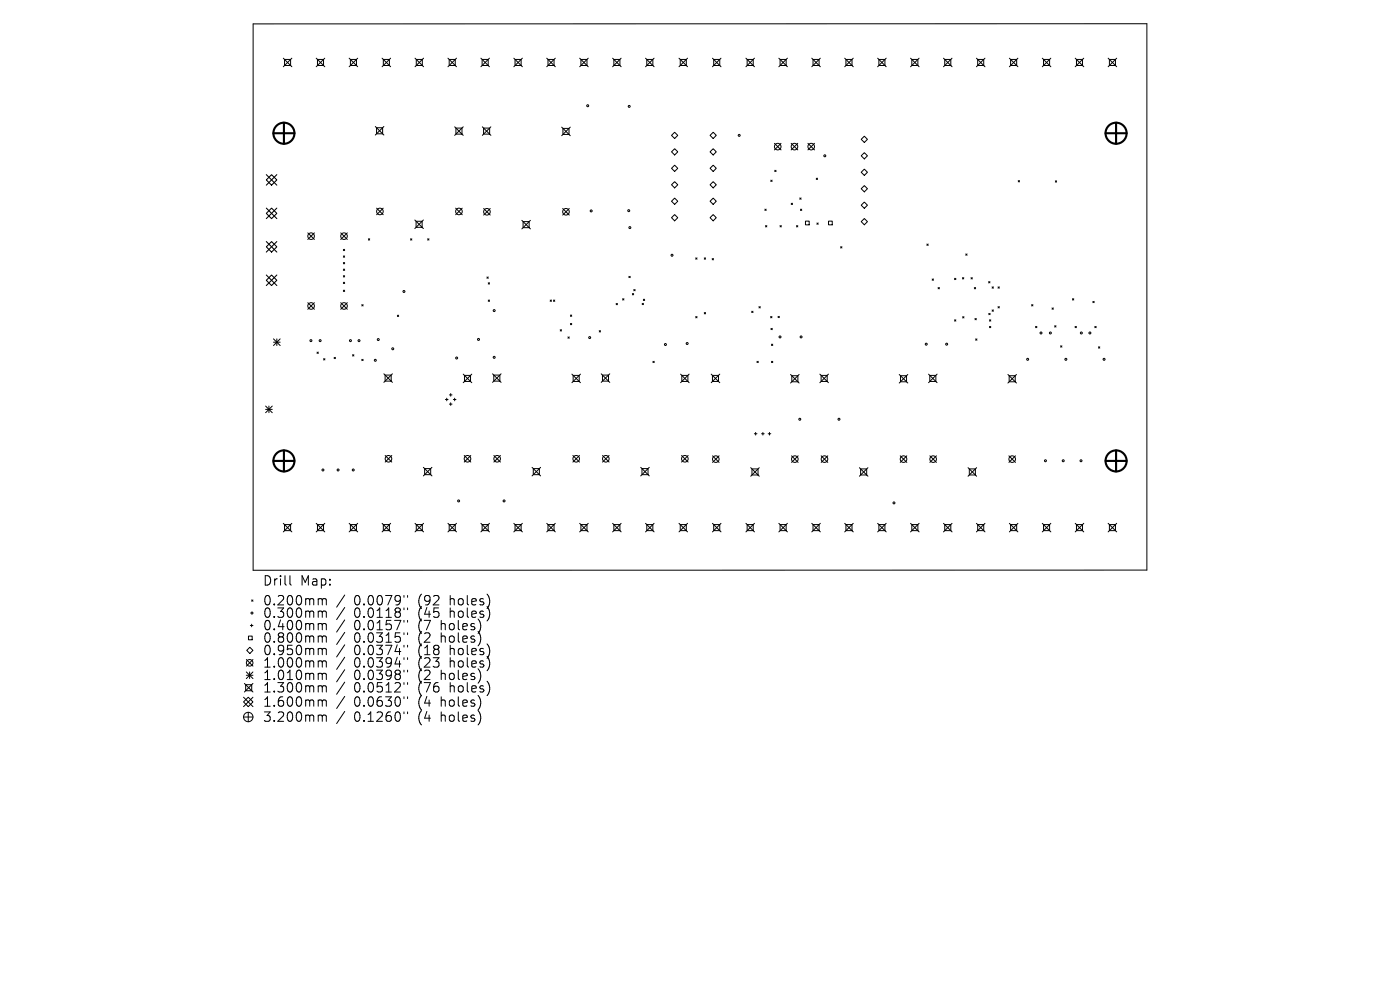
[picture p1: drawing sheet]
<svg xmlns="http://www.w3.org/2000/svg" width="297mm" height="210mm" viewBox="0 0 297 210" stroke-linecap="round" stroke-linejoin="round" font-family="sans-serif">
<defs><g id="words">
<g font-size="2.8">
<text x="55.7" y="124.5">Drill</text>
<text x="63.7" y="124.5">Map:</text>
<text x="55.7" y="128.7">0.200mm</text>
<text x="55.7" y="131.3">0.300mm</text>
<text x="75.1" y="128.7">0.0079&quot;</text>
<text x="75.1" y="131.3">0.0118&quot;</text>
<text x="88.8" y="128.7">(92</text>
<text x="88.8" y="131.3">(45</text>
<text x="95.7" y="128.7">holes)</text>
<text x="95.7" y="131.3">holes)</text>
<text x="55.7" y="134">0.400mm</text>
<text x="55.7" y="136.6">0.800mm</text>
<text x="75.1" y="134">0.0157&quot;</text>
<text x="75.1" y="136.6">0.0315&quot;</text>
<text x="88.8" y="134">(7</text>
<text x="88.8" y="136.6">(2</text>
<text x="93.8" y="134">holes)</text>
<text x="93.8" y="136.6">holes)</text>
<text x="55.7" y="139.3">0.950mm</text>
<text x="55.7" y="141.9">1.000mm</text>
<text x="75.1" y="139.3">0.0374&quot;</text>
<text x="75.1" y="141.9">0.0394&quot;</text>
<text x="88.8" y="139.3">(18</text>
<text x="88.8" y="141.9">(23</text>
<text x="95.7" y="139.3">holes)</text>
<text x="95.7" y="141.9">holes)</text>
<text x="55.7" y="144.5">1.010mm</text>
<text x="55.7" y="147.2">1.300mm</text>
<text x="75.1" y="144.5">0.0398&quot;</text>
<text x="75.1" y="147.2">0.0512&quot;</text>
<text x="88.8" y="144.5">(2</text>
<text x="88.8" y="147.2">(76</text>
<text x="93.8" y="144.5">holes)</text>
<text x="95.7" y="147.2">holes)</text>
<text x="55.7" y="150.2">1.600mm</text>
<text x="55.7" y="153.4">3.200mm</text>
<text x="75.1" y="150.2">0.0630&quot;</text>
<text x="75.1" y="153.4">0.1260&quot;</text>
<text x="88.8" y="150.2">(4</text>
<text x="88.8" y="153.4">(4</text>
<text x="93.8" y="150.2">holes)</text>
<text x="93.8" y="153.4">holes)</text>
</g>
</g></defs>
<g fill="none" stroke="#000" stroke-width=".21">
<path d="M53.7 5.1l189.6-.1v115.9l-189.6 .1zM60.1 12.3l1.8 1.9M60.4 12.6h1.2v1.3h-1.2zM61.9 12.3l-1.8 1.9M67.1 12.3l1.8 1.9M67.4 12.6h1.2v1.3h-1.2zM68.9 12.3l-1.8 1.9M74.1 12.3l1.8 1.9M74.3 12.6h1.3v1.3h-1.3zM75.9 12.3l-1.8 1.9M81.1 12.3l1.8 1.9M81.3 12.6h1.3v1.3h-1.3z"/>
<path d="M82.9 12.3l-1.8 1.9M88 12.3l1.9 1.9M88.3 12.6h1.3v1.3h-1.3zM89.9 12.3l-1.9 1.9M95 12.3l1.8 1.9M95.3 12.6h1.3v1.3h-1.3zM96.8 12.3l-1.8 1.9M102 12.3l1.8 1.9M102.3 12.6h1.3v1.3h-1.3zM103.8 12.3l-1.8 1.9M109 12.3l1.8 1.9M109.3 12.6h1.3v1.3h-1.3z"/>
<path d="M110.8 12.3l-1.8 1.9M116 12.3l1.8 1.9M116.3 12.6h1.2v1.3h-1.2zM117.8 12.3l-1.8 1.9M123 12.3l1.8 1.9M123.2 12.6h1.3v1.3h-1.3zM124.8 12.3l-1.8 1.9M130 12.3l1.8 1.9M130.2 12.6h1.3v1.3h-1.3zM131.8 12.3l-1.8 1.9M136.9 12.3l1.9 1.9M137.2 12.6h1.3v1.3h-1.3z"/>
<path d="M138.8 12.3l-1.9 1.9M144 12.3l1.9 1.9M144.3 12.6h1.3v1.3h-1.3zM145.9 12.3l-1.9 1.9M151.1 12.3l1.9 1.9M151.4 12.6h1.3v1.3h-1.3zM153 12.3l-1.9 1.9M158.2 12.3l1.9 1.9M158.5 12.6h1.3v1.3h-1.3zM160.1 12.3l-1.9 1.9M165.2 12.3l1.8 1.9M165.5 12.6h1.3v1.3h-1.3z"/>
<path d="M167 12.3l-1.8 1.9M172.2 12.3l1.8 1.9M172.5 12.6h1.3v1.3h-1.3zM174 12.3l-1.8 1.9M179.2 12.3l1.8 1.9M179.5 12.6h1.2v1.3h-1.2zM181 12.3l-1.8 1.9M186.2 12.3l1.8 1.9M186.5 12.6h1.2v1.3h-1.2zM188 12.3l-1.8 1.9M193.2 12.3l1.8 1.9M193.4 12.6h1.3v1.3h-1.3z"/>
<path d="M195 12.3l-1.8 1.9M200.2 12.3l1.8 1.9M200.4 12.6h1.3v1.3h-1.3zM202 12.3l-1.8 1.9M207.1 12.3l1.9 1.9M207.4 12.6h1.3v1.3h-1.3zM209 12.3l-1.9 1.9M214.1 12.3l1.8 1.9M214.4 12.6h1.3v1.3h-1.3zM215.9 12.3l-1.8 1.9M221.1 12.3l1.8 1.9M221.4 12.6h1.3v1.3h-1.3z"/>
<path d="M222.9 12.3l-1.8 1.9M228.1 12.3l1.8 1.9M228.4 12.6h1.3v1.3h-1.3zM229.9 12.3l-1.8 1.9M235.1 12.3l1.8 1.9M235.4 12.6h1.2v1.3h-1.2zM236.9 12.3l-1.8 1.9M79.6 26.8l1.8 1.8M79.9 27.1h1.3v1.3h-1.3zM81.4 26.8l-1.8 1.8M96.5 26.9l1.8 1.8M96.7 27.2h1.3v1.3h-1.3z"/>
<path d="M98.3 26.9l-1.8 1.8M102.3 26.9l1.8 1.8M102.6 27.2h1.3v1.3h-1.3zM104.1 26.9l-1.8 1.8M119.2 27l1.8 1.8M119.4 27.2h1.3v1.3h-1.3zM121 27l-1.8 1.8M142.5 28.7l.6-.6 .7 .6-.7 .7zM142.5 32.2l.6-.7 .7 .7-.7 .7zM142.5 35.7l.6-.7 .7 .7-.7 .7zM142.5 39.2l.6-.7 .7 .7-.7 .7zM150.6 28.7l.7-.6 .7 .6-.7 .7z"/>
<path d="M150.6 32.2l.7-.7 .7 .7-.7 .7zM150.6 35.7l.7-.7 .7 .7-.7 .7zM150.6 39.2l.7-.7 .7 .7-.7 .7zM163.5 38.2l.3 .3M163.8 38.2l-.3 .3M164.3 30.4l1.4 1.4M164.4 36.1l.2 .3M164.6 36.1l-.2 .3M165.7 30.4l-1.4 1.4M167.8 30.4l1.4 1.4M169.2 30.4l-1.4 1.4M171.4 30.4l1.4 1.4"/>
<path d="M172.8 30.4l-1.4 1.4M173.2 37.8l.2 .3M173.4 37.8l-.2 .3M182.7 29.6l.7-.7 .6 .7-.6 .6zM182.7 33l.7-.6 .6 .6-.6 .7zM182.7 36.5l.7-.6 .6 .6-.6 .7zM216 38.3l.3 .3M216.3 38.3l-.3 .3M223.9 38.4l.3 .2M224.2 38.4l-.3 .2M65.3 49.4l1.4 1.4M66.7 49.4l-1.4 1.4"/>
<path d="M72.3 49.4l1.4 1.4M72.8 52.9l.3 .3M72.8 54.3l.3 .3M72.8 55.7l.3 .3M72.8 57.1l.3 .3M72.8 58.5l.3 .3M72.8 59.9l.3 .3M73.1 52.9l-.3 .3M73.1 54.3l-.3 .3M73.1 55.7l-.3 .3M73.1 57.1l-.3 .3M73.1 58.5l-.3 .3"/>
<path d="M73.1 59.9l-.3 .3M73.7 49.4l-1.4 1.4M78.2 50.7l.2 .2M78.4 50.7l-.2 .2M79.9 44.2l1.4 1.4M81.3 44.2l-1.4 1.4M87.1 50.7l.3 .2M87.4 50.7l-.3 .2M88 46.7l1.8 1.8M88.3 46.9h1.3v1.3h-1.3zM89.8 46.7l-1.8 1.8M90.7 50.7l.3 .2"/>
<path d="M91 50.7l-.3 .2M96.7 44.2l1.4 1.4M98.1 44.2l-1.4 1.4M102.6 44.2l1.4 1.4M103.3 58.8l.3 .2M103.6 58.8l-.3 .2M103.6 60l.3 .3M103.9 60l-.3 .3M104 44.2l-1.4 1.4M110.7 46.7l1.8 1.9M111 47h1.3v1.3h-1.3zM112.5 46.7l-1.8 1.9"/>
<path d="M119.4 44.2l1.4 1.4M120.8 44.2l-1.4 1.4M133.4 58.6l.3 .3M133.7 58.6l-.3 .3M142.5 46.2l.6-.7 .7 .7-.7 .6zM143.1 42l.7 .7-.7 .7-.6-.7zM147.6 54.7l.3 .3M147.9 54.7l-.3 .3M149.4 54.7l.3 .3M149.7 54.7l-.3 .3M150.6 46.2l.7-.7 .7 .7-.7 .6zM151.1 54.8l.3 .3"/>
<path d="M151.3 42l.7 .7-.7 .7-.7-.7zM151.4 54.8l-.3 .3M162.3 44.4l.2 .2M162.4 47.9l.3 .2M162.5 44.4l-.2 .2M162.7 47.9l-.3 .2M165.5 47.9l.3 .2M165.8 47.9l-.3 .2M167.9 43.1l.2 .3M168.1 43.1l-.2 .3M169 47.9l.2 .2M169.2 47.9l-.2 .2"/>
<path d="M169.7 42l.2 .3M169.8 44.4l.3 .2M169.9 42l-.2 .3M170.1 44.4l-.3 .2M170.9 46.9h.8v.8h-.8zM173.3 47.3l.3 .3M173.6 47.3l-.3 .3M175.8 46.9h.8v.8h-.8zM178.3 52.3l.3 .3M178.6 52.3l-.3 .3M182.7 40l.7-.6 .6 .6-.6 .7zM182.7 43.5l.7-.6 .6 .6-.6 .7z"/>
<path d="M182.7 47l.7-.6 .6 .6-.6 .7zM196.6 51.8l.3 .3M196.9 51.8l-.3 .3M197.8 59.2l.2 .3M198 59.2l-.2 .3M202.5 59l.3 .3M202.8 59l-.3 .3M204.2 58.9l.3 .3M204.5 58.9l-.3 .3M204.9 53.9l.3 .2M205.2 53.9l-.3 .2M206 58.9l.3 .3"/>
<path d="M206.3 58.9l-.3 .3M209.7 59.7l.3 .3M210 59.7l-.3 .3M58 71.9l1.4 1.4M58 72.6h1.4M58.7 71.9v1.4M59.4 71.9l-1.4 1.4M65.3 64.2l1.4 1.4M66.7 64.2l-1.4 1.4M67.3 74.7l.2 .3M67.5 74.7l-.2 .3M68.6 76.1l.3 .3"/>
<path d="M68.9 76.1l-.3 .3M70.9 75.8l.3 .3M71.2 75.8l-.3 .3M72.3 64.2l1.4 1.4M72.8 61.6l.3 .2M73.1 61.6l-.3 .2M73.7 64.2l-1.4 1.4M74.8 75.2l.3 .3M75.1 75.2l-.3 .3M76.8 64.6l.2 .3M76.8 76.2l.2 .3M77 64.6l-.2 .3"/>
<path d="M77 76.2l-.2 .3M81.4 79.3l1.9 1.8M81.7 79.6h1.3v1.2h-1.3zM83.3 79.3l-1.9 1.8M84.3 66.9l.3 .2M84.6 66.9l-.3 .2M98.3 79.4l1.8 1.8M98.5 79.6h1.3v1.3h-1.3zM100.1 79.4l-1.8 1.8M103.6 63.6l.3 .3M103.9 63.6l-.3 .3M104.5 79.3l1.8 1.8"/>
<path d="M104.8 79.6h1.2v1.2h-1.2zM106.3 79.3l-1.8 1.8M116.7 63.6l.3 .3M117 63.6l-.3 .3M117.4 63.6l.3 .3M117.7 63.6l-.3 .3M118.8 69.9l.3 .3M119.1 69.9l-.3 .3M120.5 71.5l.3 .3M120.8 71.5l-.3 .3M121 66.8l.3 .3M121 68.6l.3 .3"/>
<path d="M121.3 66.8l-.3 .3M121.3 68.6l-.3 .3M121.3 79.4l1.8 1.8M121.6 79.6h1.3v1.3h-1.3zM123.1 79.4l-1.8 1.8M127.1 70.1l.3 .3M127.4 70.1l-.3 .3M127.5 79.3l1.9 1.8M127.8 79.6h1.3v1.2h-1.3zM129.4 79.3l-1.9 1.8M130.7 64.4l.3 .2M131 64.4l-.3 .2"/>
<path d="M132.1 63.4l.3 .2M132.4 63.4l-.3 .2M134.2 62.3l.2 .2M134.4 62.3l-.2 .2M134.5 61.4l.2 .3M134.7 61.4l-.2 .3M136.2 64.3l.3 .3M136.5 63.5l.3 .3M136.5 64.3l-.3 .3M136.8 63.5l-.3 .3M138.5 76.6l.3 .3M138.8 76.6l-.3 .3"/>
<path d="M144.4 79.4l1.8 1.8M144.6 79.6h1.3v1.3h-1.3zM146.2 79.4l-1.8 1.8M147.6 67.1l.3 .3M147.9 67.1l-.3 .3M149.4 66.3l.3 .3M149.7 66.3l-.3 .3M150.9 79.4l1.8 1.8M151.1 79.6h1.3v1.3h-1.3zM152.7 79.4l-1.8 1.8M159.5 66l.2 .3M159.7 66l-.2 .3"/>
<path d="M160.6 76.6l.3 .3M160.9 76.6l-.3 .3M161 65l.3 .3M161.3 65l-.3 .3M163.5 67.1l.3 .3M163.6 69.7l.2 .2M163.7 73l.2 .3M163.7 76.6l.2 .3M163.8 67.1l-.3 .3M163.8 69.7l-.2 .2M163.9 73l-.2 .3M163.9 76.6l-.2 .3"/>
<path d="M165.1 67.1l.2 .3M165.3 67.1l-.2 .3M167.7 79.4l1.8 1.9M168 79.7h1.3v1.3h-1.3zM169.5 79.4l-1.8 1.9M173.9 79.4l1.8 1.8M174.2 79.6h1.3v1.3h-1.3zM175.7 79.4l-1.8 1.8M190.8 79.4l1.8 1.9M191 79.7h1.3v1.3h-1.3zM192.6 79.4l-1.8 1.9M197 79.4l1.8 1.8"/>
<path d="M197.3 79.6h1.2v1.3h-1.2zM198.8 79.4l-1.8 1.8M199 61l.3 .3M199.3 61l-.3 .3M202.5 67.8l.3 .3M202.8 67.8l-.3 .3M204.2 67.2l.3 .3M204.5 67.2l-.3 .3M206.7 61l.3 .3M206.8 67.6l.3 .2M207 61l-.3 .3M207 71.9l.3 .3"/>
<path d="M207.1 67.6l-.3 .2M207.3 71.9l-.3 .3M209.8 66.5l.2 .3M209.9 67.8l.3 .3M209.9 69.2l.3 .3M210 66.5l-.2 .3M210.2 67.8l-.3 .3M210.2 69.2l-.3 .3M210.5 60.9l.2 .2M210.5 65.7l.2 .3M210.7 65.7l-.2 .3M210.7 60.9l-.2 .2"/>
<path d="M211.7 60.9l.3 .2M211.7 65l.3 .3M212 60.9l-.3 .2M212 65l-.3 .3M213.8 79.4l1.8 1.9M214.1 79.7h1.3v1.3h-1.3zM215.6 79.4l-1.8 1.9M218.9 64.6l.2 .3M219.1 64.6l-.2 .3M219.7 69.2l.3 .3M220 69.2l-.3 .3M223.2 65.3l.3 .3"/>
<path d="M223.5 65.3l-.3 .3M223.7 69.1l.3 .3M224 69.1l-.3 .3M225 73.4l.3 .2M225.3 73.4l-.3 .2M227.5 63.4l.3 .2M227.8 63.4l-.3 .2M228.1 69.2l.3 .3M228.4 69.2l-.3 .3M231.8 63.9l.3 .3M232.1 63.9l-.3 .3M232.3 69.2l.2 .3"/>
<path d="M232.5 69.2l-.2 .3M233 73.6l.3 .2M233.3 73.6l-.3 .2M56.3 86.1l1.5 1.4M56.3 86.8h1.5M57.1 86.1v1.4M57.8 86.1l-1.5 1.4M81.7 96.6l1.4 1.4M83.1 96.6l-1.4 1.4M89.8 99.1l1.8 1.9M90.1 99.4h1.3v1.3h-1.3zM91.6 99.1l-1.8 1.9"/>
<path d="M94.5 84.7h.6M94.8 84.5v.5M95.3 83.8h.6M95.3 85.7h.6M95.6 83.5v.5M95.6 85.4v.6M96.2 84.7h.5M96.5 84.5v.5M98.5 96.6l1.4 1.4M99.9 96.6l-1.4 1.4M104.8 96.6l1.4 1.4M106.2 96.6l-1.4 1.4"/>
<path d="M112.9 99.1l1.8 1.9M113.1 99.4h1.3v1.3h-1.3zM114.7 99.1l-1.8 1.9M121.5 96.6l1.4 1.4M122.9 96.6l-1.4 1.4M127.8 96.6l1.4 1.4M129.2 96.6l-1.4 1.4M135.9 99.1l1.8 1.9M136.2 99.4h1.3v1.3h-1.3zM137.7 99.1l-1.8 1.9M144.6 96.6l1.4 1.4M146 96.6l-1.4 1.4"/>
<path d="M151.2 96.7l1.4 1.4M152.6 96.7l-1.4 1.4M159.3 99.2l1.8 1.8M159.5 99.5h1.3v1.3h-1.3zM160 92h.6M160.3 91.7v.6M161.1 99.2l-1.8 1.8M161.6 92h.5M161.8 91.7v.6M163 92h.5M163.2 91.7v.6M167.9 96.7l1.4 1.4"/>
<path d="M169.3 96.7l-1.4 1.4M174.2 96.7l1.4 1.4M175.6 96.7l-1.4 1.4M182.3 99.2l1.8 1.8M182.6 99.5h1.3v1.3h-1.3zM184.1 99.2l-1.8 1.8M191 96.7l1.4 1.4M192.4 96.7l-1.4 1.4M197.3 96.7l1.4 1.4M198.7 96.7l-1.4 1.4M205.4 99.2l1.8 1.8M205.6 99.5h1.3v1.3h-1.3z"/>
<path d="M207.2 99.2l-1.8 1.8M214 96.7l1.4 1.4M215.4 96.7l-1.4 1.4M60.1 111l1.8 1.8M60.4 111.3h1.2v1.3h-1.2zM61.9 111l-1.8 1.8M67.1 111l1.8 1.8M67.4 111.3h1.2v1.3h-1.2zM68.9 111l-1.8 1.8M74.1 111l1.8 1.8M74.3 111.3h1.3v1.3h-1.3zM75.9 111l-1.8 1.8"/>
<path d="M81.1 111l1.8 1.8M81.3 111.3h1.3v1.3h-1.3zM82.9 111l-1.8 1.8M88 111l1.9 1.8M88.3 111.3h1.3v1.3h-1.3zM89.9 111l-1.9 1.8M95 111l1.8 1.8M95.3 111.3h1.3v1.3h-1.3zM96.8 111l-1.8 1.8M102 111l1.8 1.8M102.3 111.3h1.3v1.3h-1.3zM103.8 111l-1.8 1.8"/>
<path d="M109 111l1.8 1.8M109.3 111.3h1.3v1.3h-1.3zM110.8 111l-1.8 1.8M116 111l1.8 1.8M116.3 111.3h1.2v1.3h-1.2zM117.8 111l-1.8 1.8M123 111l1.8 1.8M123.2 111.3h1.3v1.3h-1.3zM124.8 111l-1.8 1.8M130 111l1.8 1.8M130.2 111.3h1.3v1.3h-1.3zM131.8 111l-1.8 1.8"/>
<path d="M136.9 111l1.9 1.8M137.2 111.3h1.3v1.3h-1.3zM138.8 111l-1.9 1.8M144 111l1.9 1.8M144.3 111.3h1.3v1.3h-1.3zM145.9 111l-1.9 1.8M151.1 111l1.9 1.8M151.4 111.3h1.3v1.3h-1.3zM153 111l-1.9 1.8M158.2 111l1.9 1.8M158.5 111.3h1.3v1.3h-1.3zM160.1 111l-1.9 1.8"/>
<path d="M165.2 111l1.8 1.8M165.5 111.3h1.3v1.3h-1.3zM167 111l-1.8 1.8M172.2 111l1.8 1.8M172.5 111.3h1.3v1.3h-1.3zM174 111l-1.8 1.8M179.2 111l1.8 1.8M179.5 111.3h1.2v1.3h-1.2zM181 111l-1.8 1.8M186.2 111l1.8 1.8M186.5 111.3h1.2v1.3h-1.2zM188 111l-1.8 1.8"/>
<path d="M193.2 111l1.8 1.8M193.4 111.3h1.3v1.3h-1.3zM195 111l-1.8 1.8M200.2 111l1.8 1.8M200.4 111.3h1.3v1.3h-1.3zM202 111l-1.8 1.8M207.1 111l1.9 1.8M207.4 111.3h1.3v1.3h-1.3zM209 111l-1.9 1.8M214.1 111l1.8 1.8M214.4 111.3h1.3v1.3h-1.3zM215.9 111l-1.8 1.8"/>
<path d="M221.1 111l1.8 1.8M221.4 111.3h1.3v1.3h-1.3zM222.9 111l-1.8 1.8M228.1 111l1.8 1.8M228.4 111.3h1.3v1.3h-1.3zM229.9 111l-1.8 1.8M235.1 111l1.8 1.8M235.4 111.3h1.2v1.3h-1.2zM236.9 111l-1.8 1.8M52.3 139.9l1.4 1.4M52.3 138l.7-.7 .7 .7-.7 .6zM52.7 134.9h.8v.8h-.8z"/>
<path d="M53.1 132.7h.6M53.4 127.3l.3 .2M53.4 132.4v.6M53.7 127.3l-.3 .2M53.7 139.9l-1.4 1.4M61.5 122.1v1.7l.3 .3M67.8 127h.3l.3 .3M67.8 129.6l.5 .1 .1 .2M67.8 132.3h.3l.3 .3M67.8 134.9h.3l.3 .3M67.8 137.5h.3l.3 .3M68.4 127.3l.3-.3 .4 .1 .1 1.2"/>
<path d="M68.4 127.3v1M68.4 129.9v1.1M68.4 132.6v1M68.4 135.2v1M68.4 137.8v1.1M68.4 129.9l.3-.3 .4 .1 .1 1.3M68.4 132.6l.3-.3 .4 .1 .1 1.2M68.4 135.2l.3-.3 .4 .1 .1 1.2M68.4 137.8l.3-.3 .4 .1 .1 1.3M73.1 126.2l-1.7 2.6M73.1 128.9l-1.7 2.5M73.1 131.5l-1.7 2.6"/>
<path d="M73.1 134.1l-1.7 2.6M73.1 136.8l-1.7 2.6M73.1 139.4l-1.7 2.6M85.7 126.3v.4M85.7 129v.3M85.7 131.6v.4M85.7 134.2v.4M85.7 136.9v.4M85.7 139.5v.4M86.5 126.3v.4M86.5 129v.3M86.5 131.6v.4"/>
<path d="M86.5 134.2v.4M86.5 136.9v.4M86.5 139.5v.4M51.7 148.9l1-1 1 1-1 1zM51.7 147.9l2 2M51.7 152.1h2M51.8 145l1.9 1.8M52.1 145.2h1.3v1.3h-1.3zM52.3 142.5l1.4 1.4M52.3 143.2h1.4M52.7 151.1v2M53 142.5v1.4"/>
<path d="M53.7 142.5l-1.4 1.4M53.7 145l-1.9 1.8M53.7 147.9l-2 2M67.8 140.2h.3l.3 .3M67.8 142.8l.5 .1 .1 .2M67.8 145.5h.3l.3 .3M67.8 148.5h.3l.3 .3M67.8 151.7h.3l.3 .3M68.4 140.5v1M68.4 143.1v1.1M68.4 145.8v1M68.4 148.8v1"/>
<path d="M68.4 152v1M68.4 140.5l.3-.3 .4 .1 .1 1.2M68.4 143.1l.3-.3 .4 .1 .1 1.3M68.4 145.8l.3-.3 .4 .1 .1 1.2M68.4 148.8l.3-.3 .4 .1 .1 1.2M68.4 152l.3-.3 .4 .1 .1 1.2M73.1 142.1l-1.7 2.5M73.1 144.7l-1.7 2.6M73.1 147.7l-1.7 2.6M73.1 150.9l-1.7 2.6M85.7 142.2v.3M85.7 144.8v.4"/>
<path d="M85.7 147.8v.4M85.7 151v.4M86.5 142.2v.3M86.5 144.8v.4M86.5 147.8v.4M86.5 151v.4"/>
<circle cx="124.7" cy="22.4" r=".21"/>
<circle cx="133.5" cy="22.6" r=".21"/>
<circle cx="156.8" cy="28.7" r=".21"/>
<circle cx="165" cy="31.1" r=".7"/>
<circle cx="168.5" cy="31.1" r=".7"/>
<circle cx="172.1" cy="31.1" r=".7"/>
<circle cx="175" cy="33" r=".21"/>
<circle cx="66" cy="50.1" r=".7"/>
<circle cx="73" cy="50.1" r=".7"/>
<circle cx="80.6" cy="44.9" r=".7"/>
<circle cx="97.4" cy="44.9" r=".7"/>
<circle cx="103.3" cy="44.9" r=".7"/>
<circle cx="120.1" cy="44.9" r=".7"/>
<circle cx="125.4" cy="44.7" r=".21"/>
<circle cx="133.4" cy="44.7" r=".21"/>
<circle cx="133.6" cy="48.3" r=".21"/>
<circle cx="142.6" cy="54.1" r=".21"/>
<circle cx="66" cy="72.3" r=".21"/>
<circle cx="66" cy="64.9" r=".7"/>
<circle cx="67.9" cy="72.3" r=".21"/>
<circle cx="73" cy="64.9" r=".7"/>
<circle cx="74.3" cy="72.3" r=".21"/>
<circle cx="76.2" cy="72.3" r=".21"/>
<circle cx="79.6" cy="76.4" r=".21"/>
<circle cx="80.2" cy="72" r=".21"/>
<circle cx="83.3" cy="74" r=".21"/>
<circle cx="85.7" cy="61.8" r=".21"/>
<circle cx="96.9" cy="75.9" r=".21"/>
<circle cx="101.5" cy="72" r=".21"/>
<circle cx="104.8" cy="75.8" r=".21"/>
<circle cx="104.8" cy="65.9" r=".21"/>
<circle cx="125.1" cy="71.6" r=".21"/>
<circle cx="141.2" cy="73.1" r=".21"/>
<circle cx="145.8" cy="72.9" r=".21"/>
<circle cx="165.5" cy="71.5" r=".21"/>
<circle cx="169.9" cy="71.5" r=".21"/>
<circle cx="196.5" cy="73" r=".21"/>
<circle cx="200.8" cy="73" r=".21"/>
<circle cx="218" cy="76.2" r=".21"/>
<circle cx="220.8" cy="70.6" r=".21"/>
<circle cx="222.8" cy="70.6" r=".21"/>
<circle cx="226.1" cy="76.2" r=".21"/>
<circle cx="229.4" cy="70.6" r=".21"/>
<circle cx="231.2" cy="70.6" r=".21"/>
<circle cx="234.2" cy="76.2" r=".21"/>
<circle cx="68.5" cy="99.7" r=".21"/>
<circle cx="71.7" cy="99.7" r=".21"/>
<circle cx="74.9" cy="99.7" r=".21"/>
<circle cx="82.4" cy="97.3" r=".7"/>
<circle cx="99.2" cy="97.3" r=".7"/>
<circle cx="105.5" cy="97.3" r=".7"/>
<circle cx="122.2" cy="97.3" r=".7"/>
<circle cx="128.5" cy="97.3" r=".7"/>
<circle cx="145.3" cy="97.3" r=".7"/>
<circle cx="151.9" cy="97.4" r=".7"/>
<circle cx="168.6" cy="97.4" r=".7"/>
<circle cx="169.7" cy="88.9" r=".21"/>
<circle cx="174.9" cy="97.4" r=".7"/>
<circle cx="178" cy="88.9" r=".21"/>
<circle cx="191.7" cy="97.4" r=".7"/>
<circle cx="198" cy="97.4" r=".7"/>
<circle cx="214.7" cy="97.4" r=".7"/>
<circle cx="221.8" cy="97.7" r=".21"/>
<circle cx="225.6" cy="97.7" r=".21"/>
<circle cx="229.3" cy="97.7" r=".21"/>
<circle cx="97.3" cy="106.3" r=".21"/>
<circle cx="106.9" cy="106.3" r=".21"/>
<circle cx="189.6" cy="106.7" r=".21"/>
<circle cx="53.5" cy="130" r=".21"/>
<circle cx="52.7" cy="152.1" r="1"/>
<circle cx="53" cy="140.6" r=".7"/>
</g>
<path d="M56.5 37l2.2 2.3M57.6 37l1.1 1.2-1.1 1.1-1.1-1.1zM58.7 37l-2.2 2.3M56.5 59.5l1.1-1.2 1.1 1.2-1.1 1.1zM56.5 44.1l2.2 2.3M56.5 51.2l2.2 2.3M56.5 58.3l2.2 2.3M57.6 44.1l1.1 1.2-1.1 1.1-1.1-1.1zM57.6 51.2l1.1 1.2-1.1 1.1-1.1-1.1zM58.7 44.1l-2.2 2.3M58.7 51.2l-2.2 2.3M58.7 58.3l-2.2 2.3" fill="none" stroke="#000" stroke-width=".22"/>
<g fill="none" stroke="#000" stroke-width=".45">
<path d="M58 28.3h4.5M60.2 26v4.5M234.5 28.3h4.5M236.8 26v4.5M58 97.8h4.5M60.2 95.5v4.5M234.5 97.8h4.5M236.8 95.5v4.5"/>
<circle cx="60.2" cy="28.3" r="2.24"/>
<circle cx="236.8" cy="28.3" r="2.24"/>
<circle cx="60.2" cy="97.8" r="2.24"/>
<circle cx="236.8" cy="97.8" r="2.24"/>
</g>
<use href="#words"/>
</svg>
